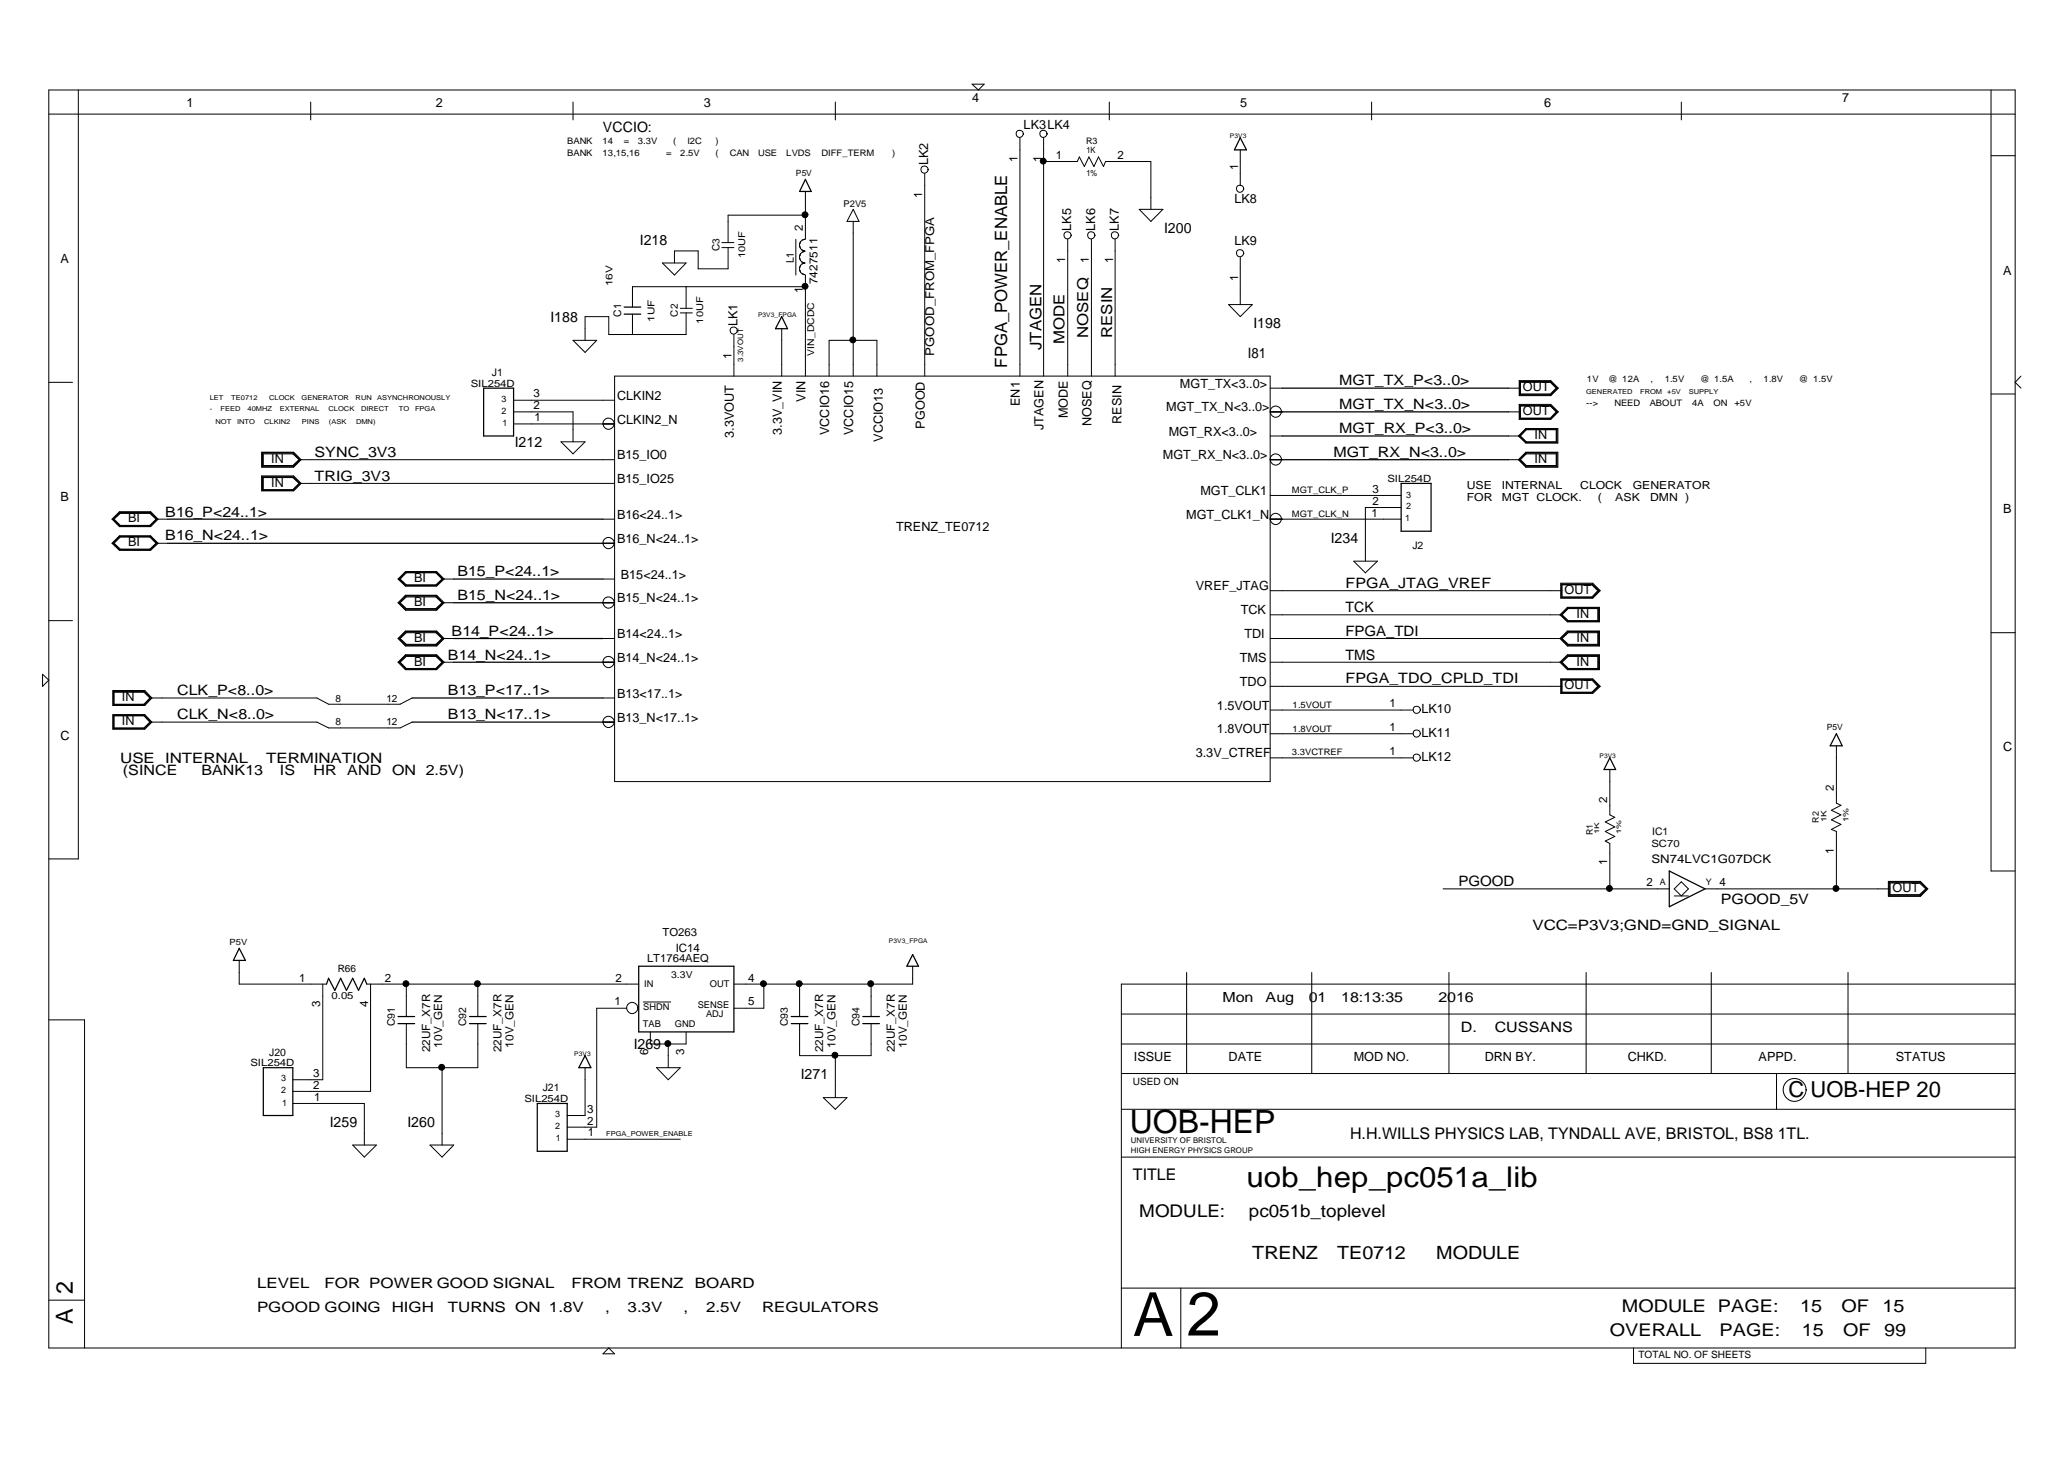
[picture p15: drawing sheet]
<svg xmlns="http://www.w3.org/2000/svg" width="420mm" height="297mm" viewBox="0 0 420 297" stroke-linecap="round" stroke-linejoin="round" font-family="sans-serif">
<defs><g id="words">
<text font-size="12.6" x="241.7" y="271.9">2</text>
<text font-size="12.4" x="230.8" y="272">A</text>
<text font-size="6.5" x="230.1" y="230.7">UOB-HEP</text>
<text font-size="5.8" x="253.9" y="241.7">uob_hep_pc051a_lib</text>
<g font-size="4.8">
<text x="14.9" y="263.5" transform="rotate(-90 14.9 263.5)">2</text>
<text x="14.9" y="269.5" transform="rotate(-90 14.9 269.5)">A</text>
</g>
<text font-size="4.5" x="364.3" y="223.4">C UOB-HEP 20</text>
<g font-size="3.7">
<text x="255" y="256.2">TRENZ</text>
<text x="272.3" y="256.2">TE0712</text>
<text x="292.5" y="256.2">MODULE</text>
</g>
<g font-size="3.6">
<text x="232" y="247.7">MODULE:</text>
<text x="254.4" y="247.7">pc051b_toplevel</text>
<text x="330.3" y="267.2">MODULE PAGE:</text>
<text x="366.6" y="267.2">15</text>
<text x="375" y="267.2">OF</text>
<text x="383.4" y="267.2">15</text>
<text x="327.9" y="272">OVERALL</text>
<text x="350.2" y="272">PAGE:</text>
<text x="367" y="272">15</text>
<text x="375.4" y="272">OF</text>
<text x="383.7" y="272">99</text>
</g>
<text font-size="3.5" x="205.1" y="74.9" transform="rotate(-90 205.1 74.9)">FPGA_POWER_ENABLE</text>
<g font-size="3.3">
<text x="212.1" y="71.2" transform="rotate(-90 212.1 71.2)">JTAGEN</text>
<text x="274.9" y="231.9">H.H.WILLS PHYSICS LAB, TYNDALL AVE, BRISTOL, BS8 1TL.</text>
<text x="230.8" y="240.3">TITLE</text>
</g>
<g font-size="3.1">
<text x="216.8" y="70.1" transform="rotate(-90 216.8 70.1)">MODE</text>
<text x="221.6" y="68.8" transform="rotate(-90 221.6 68.8)">NOSEQ</text>
<text x="226.5" y="68.8" transform="rotate(-90 226.5 68.8)">RESIN</text>
</g>
<g font-size="2.9">
<text x="122.8" y="26.8">VCCIO:</text>
<text x="237.1" y="47.4">I200</text>
<text x="130.3" y="49.8">I218</text>
<text x="112.1" y="65.6">I188</text>
<text x="255.3" y="66.8">I198</text>
<text x="254.1" y="72.8">I81</text>
<text x="272.7" y="78.4">MGT_TX_P&lt;3..0&gt;</text>
<text x="272.7" y="83.3">MGT_TX_N&lt;3..0&gt;</text>
<text x="272.7" y="88.2">MGT_RX_P&lt;3..0&gt;</text>
<text x="64" y="93">SYNC_3V3</text>
<text x="104.9" y="91.1">I212</text>
<text x="271.6" y="93">MGT_RX_N&lt;3..0&gt;</text>
<text x="64" y="97.9">TRIG_3V3</text>
<text x="33.6" y="105.2">B16_P&lt;24..1&gt;</text>
<text x="33.6" y="110">B16_N&lt;24..1&gt;</text>
<text x="271.1" y="110.5">I234</text>
<text x="93.2" y="117.3">B15_P&lt;24..1&gt;</text>
<text x="274" y="119.8">FPGA_JTAG_VREF</text>
<text x="93.2" y="122.1">B15_N&lt;24..1&gt;</text>
<text x="274" y="124.6">TCK</text>
<text x="92" y="129.4">B14_P&lt;24..1&gt;</text>
<text x="274" y="129.4">FPGA_TDI</text>
<text x="91.2" y="134.3">B14_N&lt;24..1&gt;</text>
<text x="274" y="134.3">TMS</text>
<text x="36.1" y="141.6">CLK_P&lt;8..0&gt;</text>
<text x="91.2" y="141.6">B13_P&lt;17..1&gt;</text>
<text x="274" y="139.1">FPGA_TDO_CPLD_TDI</text>
<text x="36.1" y="146.4">CLK_N&lt;8..0&gt;</text>
<text x="91.2" y="146.4">B13_N&lt;17..1&gt;</text>
<text x="24.5" y="155.4">USE</text>
<text x="33.6" y="155.4">INTERNAL</text>
<text x="54.2" y="155.4">TERMINATION</text>
<text x="25" y="157.9">(SINCE</text>
<text x="41" y="157.9">BANK13</text>
<text x="57" y="157.9">IS</text>
<text x="63.9" y="157.9">HR</text>
<text x="70.7" y="157.9">AND</text>
<text x="79.9" y="157.9">ON 2.5V)</text>
<text x="297" y="180.4">PGOOD</text>
<text x="350.5" y="184">PGOOD_5V</text>
<text x="312.1" y="189.3">VCC=P3V3;GND=GND_SIGNAL</text>
<text x="129.1" y="213.6">I269</text>
<text x="297.6" y="210">D.</text>
<text x="304.4" y="210">CUSSANS</text>
<text x="163.1" y="219.7">I271</text>
<text x="67.2" y="229.4">I259</text>
<text x="83" y="229.4">I260</text>
<text x="52.4" y="262.2">LEVEL</text>
<text x="66.1" y="262.2">FOR POWER GOOD SIGNAL</text>
<text x="116.4" y="262.2">FROM TRENZ</text>
<text x="141.5" y="262.2">BOARD</text>
<text x="52.4" y="267.1">PGOOD GOING</text>
<text x="79.8" y="267.1">HIGH</text>
<text x="91.2" y="267.1">TURNS ON 1.8V</text>
<text x="123.2" y="267.1">,</text>
<text x="127.8" y="267.1">3.3V</text>
<text x="139.2" y="267.1">,</text>
<text x="143.8" y="267.1">2.5V</text>
<text x="155.2" y="267.1">REGULATORS</text>
</g>
<g font-size="2.8">
<text x="249" y="204.1">Mon</text>
<text x="257.8" y="204.1">Aug</text>
<text x="266.6" y="204.1">01</text>
<text x="273.2" y="204.1">18:13:35</text>
<text x="293" y="204.1">2016</text>
</g>
<g font-size="2.6">
<text x="38" y="21.9">1</text>
<text x="88.8" y="21.9">2</text>
<text x="143.4" y="21.9">3</text>
<text x="198" y="20.7">4</text>
<text x="252.6" y="21.9">5</text>
<text x="314.5" y="21.9">6</text>
<text x="375.2" y="20.7">7</text>
<text x="208.5" y="26.3">LK3LK4</text>
<text x="189" y="33.6" transform="rotate(-90 189 33.6)">LK2</text>
<text x="251.4" y="41.4">LK8</text>
<text x="218.1" y="46.9" transform="rotate(-90 218.1 46.9)">LK5</text>
<text x="223" y="46.9" transform="rotate(-90 223 46.9)">LK6</text>
<text x="227.9" y="46.9" transform="rotate(-90 227.9 46.9)">LK7</text>
<text x="12.3" y="53.5">A</text>
<text x="251.4" y="49.8">LK9</text>
<text x="408" y="55.9">A</text>
<text x="150.2" y="66.4" transform="rotate(-90 150.2 66.4)">LK1</text>
<text x="125.7" y="81.4">CLKIN2</text>
<text x="164" y="81.8" transform="rotate(-90 164 81.8)">VIN</text>
<text x="207.7" y="82.7" transform="rotate(-90 207.7 82.7)">EN1</text>
<text x="237.5" y="83.8">MGT_TX_N&lt;3..0&gt;</text>
<text x="240.3" y="78.9">MGT_TX&lt;3..0&gt;</text>
<text x="310.2" y="79.6">OUT</text>
<text x="125.7" y="86.2">CLKIN2_N</text>
<text x="149.5" y="89.1" transform="rotate(-90 149.5 89.1)">3.3VOUT</text>
<text x="159.2" y="88.5" transform="rotate(-90 159.2 88.5)">3.3V_VIN</text>
<text x="168.9" y="88.6" transform="rotate(-90 168.9 88.6)">VCCIO16</text>
<text x="173.8" y="88.6" transform="rotate(-90 173.8 88.6)">VCCIO15</text>
<text x="179.8" y="89.9" transform="rotate(-90 179.8 89.9)">VCCIO13</text>
<text x="188.3" y="87.2" transform="rotate(-90 188.3 87.2)">PGOOD</text>
<text x="212.5" y="87.6" transform="rotate(-90 212.5 87.6)">JTAGEN</text>
<text x="217.5" y="85.1" transform="rotate(-90 217.5 85.1)">MODE</text>
<text x="222.3" y="86.7" transform="rotate(-90 222.3 86.7)">NOSEQ</text>
<text x="228.4" y="86.3" transform="rotate(-90 228.4 86.3)">RESIN</text>
<text x="238" y="88.7">MGT_RX&lt;3..0&gt;</text>
<text x="310.2" y="84.5">OUT</text>
<text x="312.5" y="89.4">IN</text>
<text x="55.2" y="94.3">IN</text>
<text x="125.7" y="93.5">B15_IO0</text>
<text x="236.8" y="93.5">MGT_RX_N&lt;3..0&gt;</text>
<text x="312.5" y="94.3">IN</text>
<text x="12.3" y="102">B</text>
<text x="55.2" y="99.1">IN</text>
<text x="125.7" y="98.3">B15_IO25</text>
<text x="244.5" y="100.8">MGT_CLK1</text>
<text x="26.1" y="106.4">BI</text>
<text x="125.7" y="105.6">B16&lt;24..1&gt;</text>
<text x="241.6" y="105.6">MGT_CLK1_N</text>
<text x="408" y="104.4">B</text>
<text x="26.1" y="111.2">BI</text>
<text x="125.7" y="110.5">B16_N&lt;24..1&gt;</text>
<text x="182.5" y="108.1">TRENZ_TE0712</text>
<text x="84.4" y="118.5">BI</text>
<text x="126.4" y="117.8">B15&lt;24..1&gt;</text>
<text x="84.4" y="123.4">BI</text>
<text x="125.7" y="122.6">B15_N&lt;24..1&gt;</text>
<text x="243.5" y="120.2">VREF_JTAG</text>
<text x="252.7" y="125.1">TCK</text>
<text x="318.6" y="120.9">OUT</text>
<text x="321.1" y="125.8">IN</text>
<text x="84.4" y="130.7">BI</text>
<text x="125.7" y="129.9">B14&lt;24..1&gt;</text>
<text x="253.4" y="129.9">TDI</text>
<text x="321.1" y="130.7">IN</text>
<text x="84.4" y="135.5">BI</text>
<text x="125.7" y="134.7">B14_N&lt;24..1&gt;</text>
<text x="252.5" y="134.7">TMS</text>
<text x="321.1" y="135.5">IN</text>
<text x="24.8" y="142.8">IN</text>
<text x="125.7" y="142">B13&lt;17..1&gt;</text>
<text x="252.5" y="139.6">TDO</text>
<text x="318.6" y="140.3">OUT</text>
<text x="24.8" y="147.6">IN</text>
<text x="125.7" y="146.9">B13_N&lt;17..1&gt;</text>
<text x="247.9" y="144.5">1.5VOUT</text>
<text x="247.9" y="149.3">1.8VOUT</text>
<text x="289.5" y="145.2">LK10</text>
<text x="12.3" y="150.6">C</text>
<text x="243.5" y="154.2">3.3V_CTREF</text>
<text x="289.5" y="154.9">LK12</text>
<text x="289.5" y="150.1">LK11</text>
<text x="408" y="152.9">C</text>
<text x="385.4" y="181.6">OUT</text>
<text x="230.9" y="216.1">ISSUE</text>
<text x="250.2" y="216.1">DATE</text>
<text x="275.7" y="216.1">MOD NO.</text>
<text x="302.4" y="216.1">DRN BY.</text>
<text x="331.5" y="216.1">CHKD.</text>
<text x="358.2" y="216.1">APPD.</text>
<text x="386.1" y="216.1">STATUS</text>
</g>
<text font-size="2.5" x="190.3" y="72.4" transform="rotate(-90 190.3 72.4)">PGOOD_FROM_FPGA</text>
<text font-size="2.4" x="336.3" y="175.7">SN74LVC1G07DCK</text>
<g font-size="2.3">
<text x="207.2" y="33" transform="rotate(-90 207.2 33)">1</text>
<text x="212.1" y="33" transform="rotate(-90 212.1 33)">1</text>
<text x="215" y="32.3">1</text>
<text x="227.6" y="32.3">2</text>
<text x="252.2" y="34.7" transform="rotate(-90 252.2 34.7)">1</text>
<text x="187.8" y="40.3" transform="rotate(-90 187.8 40.3)">1</text>
<text x="163.5" y="46.9" transform="rotate(-90 163.5 46.9)">2</text>
<text x="216.9" y="53.6" transform="rotate(-90 216.9 53.6)">1</text>
<text x="221.8" y="53.6" transform="rotate(-90 221.8 53.6)">1</text>
<text x="226.7" y="53.6" transform="rotate(-90 226.7 53.6)">1</text>
<text x="163.5" y="59.6" transform="rotate(-90 163.5 59.6)">1</text>
<text x="166.5" y="57.9" transform="rotate(-90 166.5 57.9)">7427511</text>
<text x="252.2" y="57.3" transform="rotate(-90 252.2 57.3)">1</text>
<text x="149" y="73" transform="rotate(-90 149 73)">1</text>
<text x="108.7" y="83.3">2</text>
<text x="108.7" y="80.9">3</text>
<text x="108.8" y="85.7">1</text>
<text x="279.5" y="100.3">3</text>
<text x="298.7" y="102">FOR</text>
<text x="298.7" y="99.6">USE</text>
<text x="305.8" y="102">MGT CLOCK.</text>
<text x="305.8" y="99.6">INTERNAL</text>
<text x="321.9" y="99.6">CLOCK</text>
<text x="325.4" y="102">(</text>
<text x="329" y="102">ASK</text>
<text x="332.5" y="99.6">GENERATOR</text>
<text x="336.1" y="102">DMN )</text>
<text x="279.3" y="105.2">1</text>
<text x="279.5" y="102.7">2</text>
<text x="283" y="144">1</text>
<text x="283" y="148.9">1</text>
<text x="283" y="153.7">1</text>
<text x="373.5" y="161.1" transform="rotate(-90 373.5 161.1)">2</text>
<text x="327.4" y="163.5" transform="rotate(-90 327.4 163.5)">2</text>
<text x="373.5" y="173.8" transform="rotate(-90 373.5 173.8)">1</text>
<text x="327.4" y="176.1" transform="rotate(-90 327.4 176.1)">1</text>
<text x="335.3" y="180.4">2</text>
<text x="350.2" y="180.4">4</text>
<text x="134.9" y="190.6">TO263</text>
<text x="131.8" y="196">LT1764AEQ</text>
<text x="137.6" y="193.8">IC14</text>
<text x="60.9" y="199.8">1</text>
<text x="78.4" y="199.8">2</text>
<text x="125.3" y="199.8">2</text>
<text x="152.3" y="199.8">4</text>
<text x="65.2" y="205.1" transform="rotate(-90 65.2 205.1)">3</text>
<text x="75" y="205.1" transform="rotate(-90 75 205.1)">4</text>
<text x="125.2" y="204.7">1</text>
<text x="152.3" y="204.7">5</text>
<text x="87.6" y="214.2" transform="rotate(-90 87.6 214.2)">22UF_X7R</text>
<text x="90" y="213.3" transform="rotate(-90 90 213.3)">10V_GEN</text>
<text x="102.1" y="214.2" transform="rotate(-90 102.1 214.2)">22UF_X7R</text>
<text x="104.6" y="213.3" transform="rotate(-90 104.6 213.3)">10V_GEN</text>
<text x="132" y="214.8" transform="rotate(-90 132 214.8)">6</text>
<text x="139.3" y="214.8" transform="rotate(-90 139.3 214.8)">3</text>
<text x="167.7" y="214.2" transform="rotate(-90 167.7 214.2)">22UF_X7R</text>
<text x="170.1" y="213.3" transform="rotate(-90 170.1 213.3)">10V_GEN</text>
<text x="182.2" y="214.2" transform="rotate(-90 182.2 214.2)">22UF_X7R</text>
<text x="184.7" y="213.3" transform="rotate(-90 184.7 213.3)">10V_GEN</text>
<text x="63.8" y="221.7">2</text>
<text x="63.8" y="219.2">3</text>
<text x="64" y="224.1">1</text>
<text x="119.6" y="226.5">3</text>
<text x="119.6" y="229">2</text>
<text x="119.8" y="231.3">1</text>
</g>
<g font-size="2.1">
<text x="161.7" y="53.6" transform="rotate(-90 161.7 53.6)">L1</text>
<text x="126.5" y="64.5" transform="rotate(-90 126.5 64.5)">C1</text>
<text x="100.2" y="76.6">J1</text>
<text x="287.6" y="111.8">J2</text>
<text x="336.5" y="170">IC1</text>
<text x="80.4" y="208.9" transform="rotate(-90 80.4 208.9)">C91</text>
<text x="94.9" y="208.9" transform="rotate(-90 94.9 208.9)">C92</text>
<text x="160.5" y="208.9" transform="rotate(-90 160.5 208.9)">C93</text>
<text x="175" y="208.9" transform="rotate(-90 175 208.9)">C94</text>
<text x="54.8" y="214.9">J20</text>
<text x="110.5" y="222.2">J21</text>
</g>
<g font-size="2">
<text x="146.5" y="51.1" transform="rotate(-90 146.5 51.1)">C3</text>
<text x="138" y="64.5" transform="rotate(-90 138 64.5)">C2</text>
<text x="95.9" y="78.8">SIL254D</text>
<text x="282.6" y="98.2">SIL254D</text>
<text x="68.4" y="142.9">8</text>
<text x="78.7" y="142.9">12</text>
<text x="68.4" y="147.7">8</text>
<text x="78.7" y="147.7">12</text>
<text x="336.3" y="172.5">SC70</text>
<text x="68.8" y="198">R66</text>
<text x="67.5" y="203.4">0.05</text>
<text x="136.7" y="199.1">3.3V</text>
<text x="51" y="217.1">SIL254D</text>
<text x="230.8" y="220.9">USED ON</text>
<text x="106.8" y="224.4">SIL254D</text>
<text x="333.7" y="276.5">TOTAL NO. OF SHEETS</text>
</g>
<g font-size="1.9">
<text x="171.8" y="42.1">P2V5</text>
<text x="151.8" y="52.6" transform="rotate(-90 151.8 52.6)">10UF</text>
<text x="124.7" y="58.3" transform="rotate(-90 124.7 58.3)">16V</text>
<text x="133.3" y="65.6" transform="rotate(-90 133.3 65.6)">1UF</text>
<text x="143.2" y="65.9" transform="rotate(-90 143.2 65.9)">10UF</text>
<text x="165.8" y="72.4" transform="rotate(-90 165.8 72.4)">VIN_DCDC</text>
<text x="131.2" y="200.9">IN</text>
<text x="144.6" y="200.9">OUT</text>
<text x="130.9" y="209.2">TAB</text>
<text x="131" y="205.7">SHDN</text>
<text x="137.4" y="209.2">GND</text>
<text x="142.1" y="205.3">SENSE</text>
<text x="143.8" y="207">ADJ</text>
</g>
<g font-size="1.8">
<text x="115.5" y="29.2">BANK</text>
<text x="122.7" y="29.2">14</text>
<text x="127" y="29.2">=</text>
<text x="129.9" y="29.2">3.3V</text>
<text x="137.1" y="29.2">(</text>
<text x="140" y="29.2">I2C</text>
<text x="145.7" y="29.2">)</text>
<text x="221.2" y="29.3">R3</text>
<text x="115.5" y="31.7">BANK</text>
<text x="122.7" y="31.7">13,15,16</text>
<text x="135.7" y="31.7">=</text>
<text x="138.5" y="31.7">2.5V</text>
<text x="145.7" y="31.7">(</text>
<text x="148.6" y="31.7">CAN</text>
<text x="154.4" y="31.7">USE</text>
<text x="160.1" y="31.7">LVDS</text>
<text x="167.3" y="31.7">DIFF_TERM</text>
<text x="181.7" y="31.7">)</text>
<text x="323.2" y="77.8">1V</text>
<text x="327.5" y="77.8">@ 12A</text>
<text x="336.2" y="77.8">,</text>
<text x="339" y="77.8">1.5V</text>
<text x="346.2" y="77.8">@ 1.5A</text>
<text x="356.3" y="77.8">,</text>
<text x="359.2" y="77.8">1.8V</text>
<text x="366.4" y="77.8">@ 1.5V</text>
<text x="102.1" y="81.8">3</text>
<text x="323" y="82.7">--&gt;</text>
<text x="328.8" y="82.7">NEED</text>
<text x="336" y="82.7">ABOUT</text>
<text x="344.6" y="82.7">4A</text>
<text x="348.9" y="82.7">ON</text>
<text x="353.3" y="82.7">+5V</text>
<text x="102.1" y="84.3">2</text>
<text x="102.3" y="86.7">1</text>
<text x="263.1" y="100.4">MGT_CLK_P</text>
<text x="286.4" y="101.3">3</text>
<text x="263.1" y="105.3">MGT_CLK_N</text>
<text x="286.2" y="106.1">1</text>
<text x="286.4" y="103.7">2</text>
<text x="263.3" y="149">1.8VOUT</text>
<text x="263.3" y="144.1">1.5VOUT</text>
<text x="263.1" y="153.8">3.3VCTREF</text>
<text x="370.4" y="167.5" transform="rotate(-90 370.4 167.5)">R2</text>
<text x="324.4" y="170" transform="rotate(-90 324.4 170)">R1</text>
<text x="338" y="180.1">A</text>
<text x="347.4" y="180.1">Y</text>
<text x="57.3" y="220.2">3</text>
<text x="57.3" y="222.6">2</text>
<text x="57.4" y="225.1">1</text>
<text x="113.1" y="227.4">3</text>
<text x="113.1" y="229.9">2</text>
<text x="113.2" y="232.4">1</text>
</g>
<g font-size="1.7">
<text x="162.1" y="35.8">P5V</text>
<text x="221.3" y="35.8">1%</text>
<text x="221.3" y="31.2">1K</text>
<text x="372.1" y="148.6">P5V</text>
<text x="46.8" y="192.3">P5V</text>
</g>
<g font-size="1.6">
<text x="230.3" y="232.7">UNIVERSITY OF BRISTOL</text>
<text x="230.3" y="234.8">HIGH ENERGY PHYSICS GROUP</text>
</g>
<g font-size="1.5">
<text x="151.3" y="73.7" transform="rotate(-90 151.3 73.7)">3.3VOUT</text>
<text x="372" y="167.4" transform="rotate(-90 372 167.4)">1K</text>
<text x="376.5" y="167.4" transform="rotate(-90 376.5 167.4)">1%</text>
</g>
<g font-size="1.4">
<text x="42.7" y="83.8">-</text>
<text x="42.7" y="81.4">LET</text>
<text x="44.9" y="83.8">FEED</text>
<text x="47.1" y="81.4">TE0712</text>
<text x="50.4" y="83.8">40MHZ</text>
<text x="54.8" y="81.4">CLOCK</text>
<text x="57" y="83.8">EXTERNAL</text>
<text x="61.4" y="81.4">GENERATOR</text>
<text x="66.9" y="83.8">CLOCK</text>
<text x="72.4" y="81.4">RUN</text>
<text x="73.5" y="83.8">DIRECT</text>
<text x="76.8" y="81.4">ASYNCHRONOUSLY</text>
<text x="81.2" y="83.8">TO</text>
<text x="84.5" y="83.8">FPGA</text>
<text x="323" y="80.1">GENERATED</text>
<text x="334" y="80.1">FROM</text>
<text x="339.5" y="80.1">+5V</text>
<text x="343.9" y="80.1">SUPPLY</text>
<text x="43.9" y="86.2">NOT</text>
<text x="48.3" y="86.2">INTO</text>
<text x="53.8" y="86.2">CLKIN2</text>
<text x="61.5" y="86.2">PINS</text>
<text x="67" y="86.2">(ASK</text>
<text x="72.5" y="86.2">DMN)</text>
<text x="123.5" y="231.3">FPGA_POWER_ENABLE</text>
</g>
<g font-size="1.3">
<text x="250.5" y="28.1">P3V3</text>
<text x="154.4" y="64.5">P3V3_FPGA</text>
<text x="325.7" y="154.3">P3V3</text>
<text x="325.7" y="169.8" transform="rotate(-90 325.7 169.8)">1K</text>
<text x="330.1" y="169.8" transform="rotate(-90 330.1 169.8)">1%</text>
<text x="181.1" y="191.9">P3V3_FPGA</text>
<text x="117" y="214.9">P3V3</text>
</g>
</g></defs>
<g fill="none" stroke="#000" stroke-width=".25">
<path d="M164 36.5l1.2 2.5h-2.4zM252.6 28.1l1.3 2.4h-2.5zM98.5 79h6.1v9.8h-6.1zM127.1 64h3.4M127.1 62.5h3.4M159.2 64.5l1.2 2.4h-2.5zM261.1 79h46.1M261.1 88.8h46.1M261.1 83.9h46.1M261.1 93.6h46.1M285.4 98.4h6.1v9.8h-6.1zM34.2 110.6h88.6"/>
<path d="M34.2 105.7h88.6M92.4 117.9h30.4M92.4 130h30.4M92.4 134.8h30.4M92.4 122.7h30.4M83.9 147h38.9M83.9 142.1h38.9M327.9 154.3l1.1 2.4h-2.3zM374 149.4l1.2 2.4h-2.5zM340 177.3l7.3 3.7-7.3 3.6zM48.7 193.1l1.3 2.4h-2.5zM130.1 196.7h19.4v13.4h-19.4z"/>
<path d="M185.9 194.3l1.2 2.4h-2.4zM53.6 217.4h6v9.7h-6zM66.5 200.4l.4-1.2 1.3 2.4 1.2-2.4 1.2 2.4 1.2-2.4 1.2 2.4 1.2-2.4 .5 1.2M81.1 208.4h3.3M81.1 207h3.3M95.6 208.4h3.4M95.6 207h3.4M119.2 214.9l1.1 2.5h-2.4zM161.2 208.4h3.3M161.2 207h3.3M175.7 208.4h3.4M175.7 207h3.4"/>
<path d="M109.4 224.7h6.1v9.7h-6.1z"/>
</g>
<g fill="none" stroke="#000" stroke-width=".2">
<path d="M9.9 18.3h400.5v256.1h-400.5zM16 18.3v156.6h-6.1M198 17.1h2.4l-1.1 1.2zM405.5 18.3v159h4.9M9.9 23.2h400.5M63.3 20.8v3.6M116.7 20.8v3.6M164 39v9.7M170.1 20.8v3.6M188.3 35.3v41.3M189 34.5a.73 .73 0 0 1-1 .7 .73 .73 0 0 1-.2-1.2 .73 .73 0 0 1 1.1 .2l.2 .4M207.7 28.1v48.5"/>
<path d="M208.4 27.2a.73 .73 0 0 1-1 .7 .73 .73 0 0 1-.2-1.2 .73 .73 0 0 1 1.1 .2l.2 .4M212.5 28.1v48.5M212.5 32.9h6.9l.4-.9 1 1.9 1-1.9 1 1.9 .9-1.9 1 1.9 .5-1h9.2v9.7M213.2 27.2a.73 .73 0 0 1-1 .7 .73 .73 0 0 1-.2-1.2 .73 .73 0 0 1 1.2 .2l.1 .4M225.9 20.8v3.6M252.6 30.5v7.3M253.3 38.4a.73 .73 0 0 1-1 .7 .73 .73 0 0 1-.3-1.2 .73 .73 0 0 1 1.2 .2l.2 .4M279.3 20.8v3.6M342.4 20.8v3.6M405.5 31.7h4.9M134.9 53.5h4.8l-2.3 2.5zM139.7 58.4v4.4"/>
<path d="M147 50.4h2.5M147 49.4h2.5M148.3 50.4v4.3h-6.1v-3.6h-4.8v2.4M162.1 48.7v7.3M162.8 54.7l.3 .8M162.8 49.9l.3 .8M162.8 52.4l.3 .7M163.2 55.6l.7 .3M163.2 49.1l-.4 .7M163.2 51.5l-.4 .8M163.2 53.9l-.4 .7M163.2 53.2l.6 .3"/>
<path d="M163.2 50.7l.7 .4M163.8 53.5l-.5 .3M163.8 53.5h.1M163.9 51.2l-.6 .2M163.9 48.7l-.6 .3M164 56v20.6M164 43.8h-15.7v5.6M164 58.4h-35.2v4.1M173.8 42.6l1.2 2.5h-2.5zM173.8 45.1v31.5M217.5 48.7v27.9M218.1 47.9a.73 .73 0 0 1-1 .6 .73 .73 0 0 1-.2-1.1 .73 .73 0 0 1 1.2 .2l.1 .4"/>
<path d="M222.3 48.7v27.9M223 47.9a.73 .73 0 0 1-1 .6 .73 .73 0 0 1-.3-1.1 .73 .73 0 0 1 1.2 .2l.1 .4M227.1 48.7v27.9M227.8 47.9a.73 .73 0 0 1-1 .6 .73 .73 0 0 1-.3-1.1 .73 .73 0 0 1 1.2 .2l.2 .4M232 42.6h4.8l-2.4 2.5zM252.6 52.4v9.6M253.3 51.5a.73 .73 0 0 1-1 .7 .73 .73 0 0 1-.3-1.2 .73 .73 0 0 1 1.2 .2l.2 .4M9.9 77.8h4.9M116.7 69.3h4.8l-2.3 2.4zM125.2 76.6h133.5v82.5h-133.5zM128.8 64v4.1M138.5 63.7h2.5"/>
<path d="M138.5 62.8h2.5M139.7 63.7v4.4h-15.7v-3.6h-4.8v4.8M149.5 68.1v8.5M150.1 67.3a.73 .73 0 0 1-1 .6 .73 .73 0 0 1-.2-1.1 .73 .73 0 0 1 1.2 .2l.1 .3M159.2 66.9v9.7M168.9 76.6v-7.3h9.7v7.3M250.2 62h4.8l-2.4 2.5zM258.7 79h2.4M307.2 79h2.5M309.4 77.5h6.4l1.6 1.5-1.6 1.6h-6.4zM309.5 77.6h6.3l1.5 1.4-1.5 1.5h-6.3zM309.6 77.7h6.2l1.3 1.3-1.3 1.3h-6.2z"/>
<path d="M309.7 77.8h6.1l1.1 1.2-1.1 1.2h-6.1zM411.6 76.6l-1.2 1.2 1.2 1.2M53.3 92.1h6.5l1.5 1.5-1.5 1.5h-6.5zM53.3 96.9h6.5l1.5 1.5-1.5 1.5h-6.5zM53.4 92.2h6.3l1.5 1.4-1.5 1.4h-6.3zM53.4 97.1h6.3l1.5 1.3-1.5 1.5h-6.3zM53.5 92.2h6.2l1.3 1.4-1.3 1.3h-6.2zM53.5 97.1h6.2l1.3 1.3-1.3 1.4h-6.2zM53.6 92.4h6l1.3 1.2-1.3 1.2h-6zM53.6 97.2h6l1.3 1.2-1.3 1.3h-6zM60.9 93.6h64.3M60.9 98.4h64.3"/>
<path d="M104.6 83.9h12.1v6M104.6 81.5h20.6M114.2 89.9h5l-2.5 2.5zM125.1 86.2a1.14 1.14 0 0 1-1.6 1.1 1.14 1.14 0 0 1-.3-1.9 1.14 1.14 0 0 1 1.8 .5l.2 .4h-20.6M258.7 93.6h2.4M258.7 83.9h2.4M258.7 88.8h2.4M261 93.5a1.14 1.14 0 0 1-1.6 1.1 1.14 1.14 0 0 1-.3-1.9 1.14 1.14 0 0 1 1.8 .5l.2 .4M261 83.8a1.14 1.14 0 0 1-1.6 1.1 1.14 1.14 0 0 1-.3-1.9 1.14 1.14 0 0 1 1.8 .4l.2 .5M307.2 93.6h2.5M307.2 83.9h2.5M307.2 88.8h2.5"/>
<path d="M309.2 93.6l1.6-1.5h6.5v3h-6.5zM309.2 88.8l1.6-1.6h6.5v3h-6.5zM309.4 82.3h6.4l1.6 1.6-1.6 1.5h-6.4zM309.5 82.5h6.3l1.5 1.4-1.5 1.4h-6.3zM309.6 82.6h6.2l1.3 1.3-1.3 1.3h-6.2zM309.7 82.7h6.1l1.1 1.2-1.1 1.2h-6.1zM310.8 92.2h6.3v2.8h-6.3l-1.4-1.4zM310.8 87.3h6.3v2.8h-6.3l-1.4-1.3zM310.8 92.4h6.1v2.4h-6.1l-1.1-1.2zM310.8 87.5h6.1v2.4h-6.1l-1.1-1.1zM310.8 92.2h6.2v2.7h-6.2l-1.3-1.3zM310.8 87.4h6.2v2.6h-6.2l-1.3-1.2z"/>
<path d="M405.5 80.2h4.9M23.1 105.7l1.3-1.3h6.2l1.3 1.3-1.3 1.4h-6.2zM23.2 105.7l1.3-1.2h6l1.3 1.2-1.3 1.3h-6zM23.2 110.6l1.3-1.3h6l1.3 1.3-1.3 1.2h-6zM24.3 104.3h6.3l1.4 1.4-1.4 1.4h-6.3l-1.3-1.4zM24.3 104.2h6.4l1.5 1.5-1.5 1.5h-6.4l-1.5-1.5zM24.3 109.2h6.3l1.4 1.4-1.4 1.4h-6.3l-1.3-1.4zM24.3 109.1h6.4l1.5 1.5-1.5 1.4h-6.4l-1.5-1.4zM24.4 109.3h6.2l1.3 1.3-1.3 1.3h-6.2l-1.3-1.3zM31.8 105.7h2.4M31.8 110.6h2.4M81.1 117.9l1.5-1.5h6.3l1.6 1.5-1.6 1.4h-6.3z"/>
<path d="M81.5 117.9l1.3-1.3h6l1.2 1.3-1.2 1.2h-6zM82.6 116.5h6.2l1.5 1.4-1.5 1.3h-6.2l-1.4-1.3zM82.7 116.5h6.1l1.3 1.4-1.3 1.3h-6.1l-1.3-1.3zM90 117.9h2.4M122.8 117.9h2.4M122.8 105.7h2.4M125.1 110.5a1.14 1.14 0 0 1-1.6 1.1 1.14 1.14 0 0 1-.3-1.9 1.14 1.14 0 0 1 1.8 .5l.2 .4h-2.4M258.7 100.9h26.7M258.7 105.7h26.7M261 105.6a1.14 1.14 0 0 1-1.6 1.1 1.14 1.14 0 0 1-.3-1.9 1.14 1.14 0 0 1 1.8 .5l.2 .4M275.7 114.2h4.8l-2.4 2.4zM285.4 103.3h-7.3v10.9"/>
<path d="M317.9 118.7h6.5l1.5 1.6-1.5 1.5h-6.5zM318 118.9h6.3l1.4 1.4-1.4 1.4h-6.3zM318 119h6.3l1.3 1.3-1.3 1.3h-6.3zM318.1 119.1h6.1l1.2 1.2-1.2 1.2h-6.1zM8.7 137.3l1.2 1.2-1.2 1.2zM9.9 126.4h4.9M81.1 122.7l1.5-1.5h6.3l1.6 1.5-1.6 1.5h-6.3zM81.2 134.8l1.4-1.3h6.2l1.5 1.3-1.5 1.5h-6.2zM81.4 134.8l1.3-1.2h6.1l1.3 1.2-1.3 1.4h-6.1zM81.5 122.7l1.3-1.2h6l1.2 1.2-1.2 1.2h-6zM81.5 130l1.3-1.2h6l1.2 1.2-1.2 1.2h-6zM81.5 134.8l1.3-1.2h6l1.2 1.2-1.2 1.3h-6z"/>
<path d="M82.6 121.3h6.2l1.5 1.4-1.5 1.5h-6.2l-1.4-1.5zM82.6 128.5h6.3l1.6 1.5-1.6 1.5h-6.3l-1.5-1.5zM82.6 128.6h6.2l1.5 1.4-1.5 1.4h-6.2l-1.4-1.4zM82.6 133.3h6.3l1.6 1.5-1.6 1.5h-6.3l-1.5-1.5zM82.7 121.4h6.1l1.3 1.3-1.3 1.3h-6.1l-1.3-1.3zM82.7 128.6h6.1l1.3 1.4-1.3 1.3h-6.1l-1.3-1.3zM90 122.7h2.4M90 130h2.4M90 134.8h2.4M122.8 130h2.4M125.1 134.7a1.14 1.14 0 0 1-1.6 1.1 1.14 1.14 0 0 1-.3-1.8 1.14 1.14 0 0 1 1.8 .4l.2 .4h-2.4M125.1 122.6a1.14 1.14 0 0 1-1.6 1.1 1.14 1.14 0 0 1-.3-1.8 1.14 1.14 0 0 1 1.8 .4l.2 .4h-2.4"/>
<path d="M258.7 125.2h59.4M258.7 130h59.4M258.7 134.8h59.4M258.7 139.7h59.4M258.7 120.3h59.4M317.7 125.2l1.5-1.6h6.5v3h-6.5zM317.7 130l1.5-1.5h6.5v3h-6.5zM317.7 134.8l1.5-1.5h6.5v3h-6.5zM317.9 134.8l1.4-1.3h6.4v2.8h-6.4zM317.9 138.2h6.5l1.5 1.5-1.5 1.5h-6.5zM318 138.3h6.3l1.4 1.4-1.4 1.4h-6.3zM318 134.8l1.3-1.2h6.3v2.6h-6.3z"/>
<path d="M318 138.4h6.3l1.3 1.3-1.3 1.3h-6.3zM318.1 138.5h6.1l1.2 1.2-1.2 1.2h-6.1zM318.1 125.2l1.3-1.3h6v2.5h-6zM318.1 130l1.3-1.2h6v2.4h-6zM318.1 134.8l1.3-1.2h6v2.5h-6zM319.3 123.8h6.3v2.6h-6.3l-1.3-1.2zM319.3 123.7h6.4v2.8h-6.4l-1.4-1.3zM319.3 128.6h6.4v2.8h-6.4l-1.4-1.4zM319.3 128.6h6.3v2.7h-6.3l-1.3-1.3zM405.5 128.8h4.9M23 140.6h6.5l1.4 1.5-1.4 1.5h-6.5zM23 145.5h6.5l1.4 1.5-1.4 1.5h-6.5z"/>
<path d="M23.1 140.7h6.3l1.5 1.4-1.5 1.4h-6.3zM23.1 145.6h6.3l1.5 1.4-1.5 1.4h-6.3zM23.1 140.8h6.2l1.4 1.3-1.4 1.4h-6.2zM23.1 145.7h6.2l1.4 1.3-1.4 1.3h-6.2zM23.2 140.9h6.1l1.2 1.2-1.2 1.3h-6.1zM23.2 145.7h6.1l1.2 1.3-1.2 1.2h-6.1zM30.5 142.1h34l2.4 1.3h14.6l2.4-1.3M30.5 147h34l2.4 1.2h14.6l2.4-1.2M122.8 142.1h2.4M125.1 146.9a1.14 1.14 0 0 1-1.6 1.1 1.14 1.14 0 0 1-.3-1.8 1.14 1.14 0 0 1 1.8 .4l.2 .4h-2.4M258.7 144.6h29.1M258.7 149.4h29.1"/>
<path d="M258.7 154.3h29.1M289.3 144.5a.73 .73 0 0 1-1 .7 .73 .73 0 0 1-.3-1.2 .73 .73 0 0 1 1.2 .2l.1 .4M289.3 149.3a.73 .73 0 0 1-1 .7 .73 .73 0 0 1-.3-1.2 .73 .73 0 0 1 1.2 .2l.1 .4M289.3 154.2a.73 .73 0 0 1-1 .7 .73 .73 0 0 1-.3-1.2 .73 .73 0 0 1 1.2 .2l.1 .4M327.9 156.7v9.2l1 .5-2 .9 2 1.1-2 .9 2 1-2 .9 1 .5v9.3M374 151.8v11.7l.9 .4-1.9 1.1 1.9 .9-1.9 1 1.9 .9-1.9 1.1 1 .4v11.7M384.6 179.4h6.5l1.5 1.6-1.5 1.5h-6.5zM384.7 179.5h6.4l1.4 1.5-1.4 1.4h-6.4zM384.8 179.6h6.2l1.4 1.4-1.4 1.2h-6.2zM384.9 179.8h6l1.3 1.2-1.3 1.2h-6zM48.7 195.5v4.9h17.8M185.9 196.7v3.7h-36.4"/>
<path d="M241.7 198v20.6M267.2 198v20.6M293.9 181h46.1M295.1 198v20.6M323 198v20.6M341 181l1.4-1.5 1.5 1.5-1.5 1.4zM341 182.4h2.9M347.3 181h37.6M348.5 198v20.6M376.4 198v20.6M9.9 207.6h7.3v66.8M65.7 200.4v19.4h-6.1"/>
<path d="M74.7 200.4h55.4M75.5 200.4v21.8h-15.9M82.8 200.4v6.6M82.8 208.4v9h14.5v-9M90 217.4v15.7M97.3 200.4v6.6M119.2 217.4v9.7h-3.7M127.6 205.3h-6.1v24.2h-6M129.9 205.2a1.14 1.14 0 0 1-1.5 1.1 1.14 1.14 0 0 1-.4-1.9 1.14 1.14 0 0 1 1.8 .4l.2 .5M131 204h5.6M132.5 210.1v2.4h7.2v-2.4M133.7 217.4h4.8l-2.4 2.4z"/>
<path d="M136.1 212.5v4.9M155.6 200.4v4.9h-6.1M162.8 200.4v6.6M162.8 208.4v6.5h14.6v-6.5M170.1 214.9v8.6M177.4 200.4v6.6M228.4 212.5h182M228.4 206.5h182M228.4 218.6h182M361.8 218.6v7.2M410.4 200.4h-182v74M59.6 224.7h14.6v8.4"/>
<path d="M71.8 233.1h4.9l-2.5 2.5zM87.6 233.1h4.8l-2.4 2.5zM115.5 231.9h23M167.7 223.5h4.8l-2.4 2.3zM228.4 235.6h182M228.4 225.8h182M367.8 221.9a2.33 2.33 0 0 1-3.3 2.1 2.33 2.33 0 0 1-.5-3.9 2.33 2.33 0 0 1 3.8 1.2l.1 .6M9.9 264.7h7.3M122.8 275.6l1.2-1.2 1.2 1.2zM228.4 262.2h182M240.5 262.2v12.2M332.7 274.4v3.2h59.5v-3.2"/>
<circle cx="212.5" cy="32.8" r=".6"/>
<circle cx="163.9" cy="58.3" r=".6"/>
<circle cx="163.9" cy="43.7" r=".6"/>
<circle cx="173.7" cy="69.2" r=".6"/>
<circle cx="327.8" cy="180.9" r=".6"/>
<circle cx="373.9" cy="180.9" r=".59"/>
<circle cx="82.7" cy="200.3" r=".6"/>
<circle cx="89.9" cy="217.3" r=".6"/>
<circle cx="97.2" cy="200.3" r=".6"/>
<circle cx="136" cy="212.5" r=".6"/>
<circle cx="155.5" cy="200.3" r=".6"/>
<circle cx="162.8" cy="200.3" r=".6"/>
<circle cx="170" cy="214.8" r=".6"/>
<circle cx="177.3" cy="200.3" r=".6"/>
</g>
<g fill="#000">
<circle cx="212.5" cy="32.8" r=".6"/>
<circle cx="163.9" cy="58.3" r=".6"/>
<circle cx="163.9" cy="43.7" r=".6"/>
<circle cx="173.7" cy="69.2" r=".6"/>
<circle cx="327.8" cy="180.9" r=".6"/>
<circle cx="373.9" cy="180.9" r=".59"/>
<circle cx="82.7" cy="200.3" r=".6"/>
<circle cx="89.9" cy="217.3" r=".6"/>
<circle cx="97.2" cy="200.3" r=".6"/>
<circle cx="136" cy="212.5" r=".6"/>
<circle cx="155.5" cy="200.3" r=".6"/>
<circle cx="162.8" cy="200.3" r=".6"/>
<circle cx="170" cy="214.8" r=".6"/>
<circle cx="177.3" cy="200.3" r=".6"/>
</g>
<use href="#words"/>
</svg>
